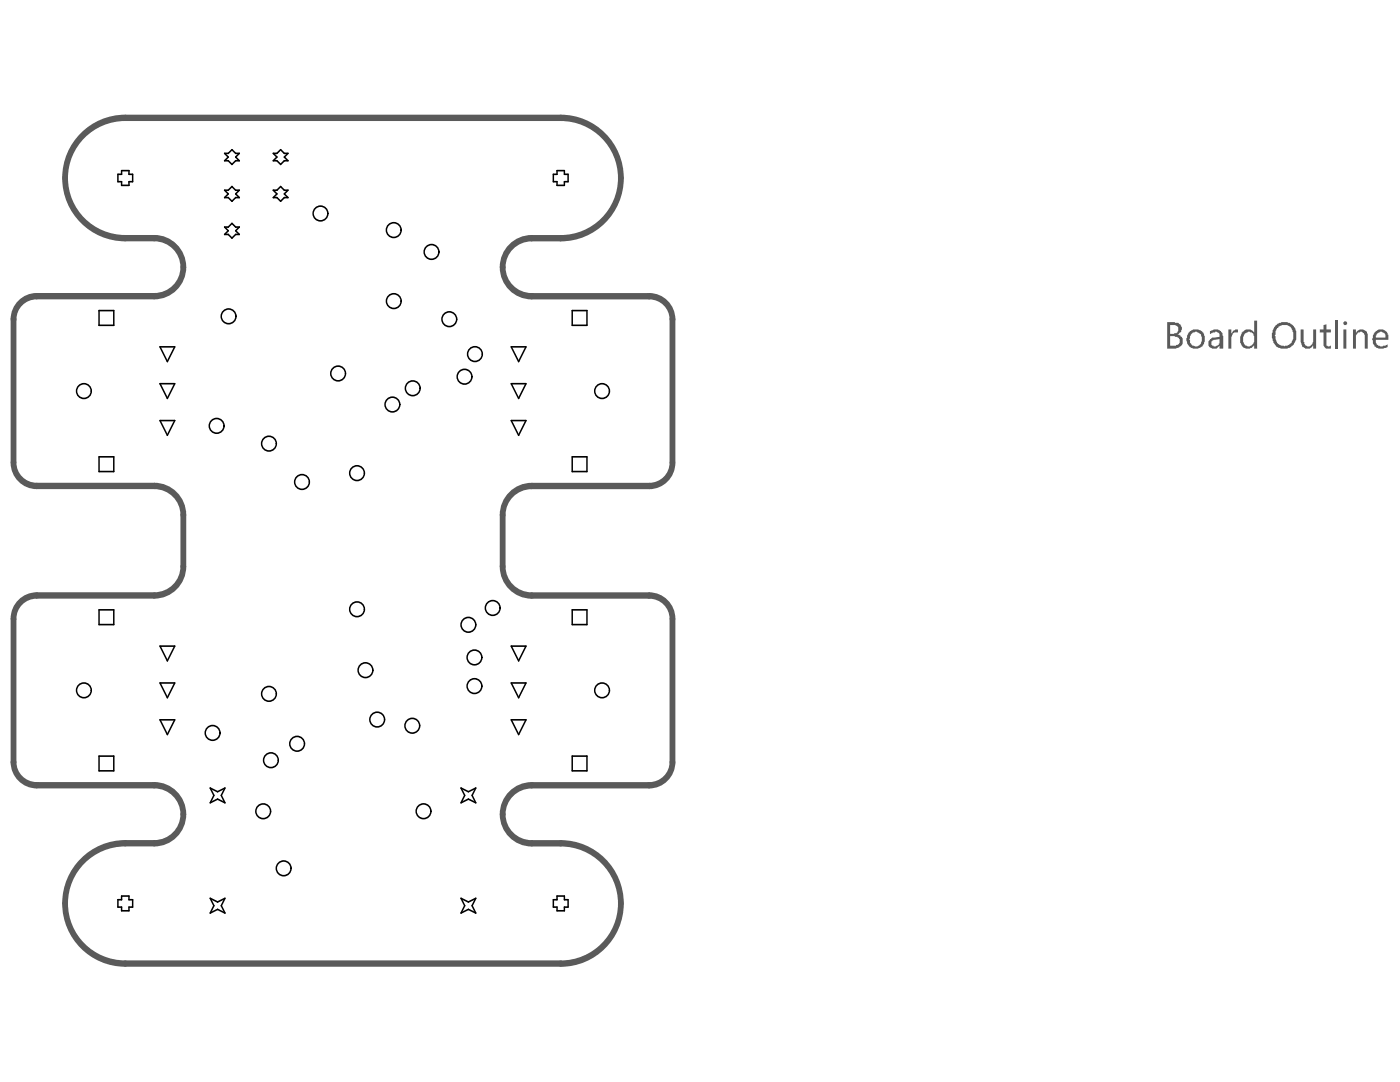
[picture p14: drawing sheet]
<svg xmlns="http://www.w3.org/2000/svg" width="279mm" height="216mm" viewBox="0 0 279 216" stroke-linecap="round" stroke-linejoin="round" font-family="sans-serif">
<g fill="none" stroke="#5a5a5a" stroke-width="1.2">
<path d="M25 23.5h86.9M7.3 59.1h23.5M25 47.5h5.8M106.1 47.5h5.8M106.1 59.1h23.5M2.7 63.6v28.6M134.2 63.6v28.6M7.3 97h23.5M106.1 97h23.5M7.3 118.8h23.5M36.6 102.8v10.2M100.3 102.8v10.2"/>
<path d="M106.1 118.8h23.5M2.7 123.5v28.6M134.2 123.6v28.6M7.3 156.7h23.5M106.1 156.7h23.5M25 168.3h5.8M106.1 168.3h5.8M25 192.3h86.9"/>
</g>
<g fill="#5a5a5a">
<path d="M245.1 65.7h.6v.9l.5-.7 .9-.2v.8v-.2h-.6a.77 .77 0 0 0-.6 .8l-.2 .1v2.4h-.6z"/>
<path d="M259.6 65.7h.6v2.5h.1a.77 .77 0 0 0 .5 .9 .77 .77 0 0 0 1-.4h.1l.2-.5v-2.5h.6v3.9h-.6v-.6h-.2l-.1 .3a1.52 1.52 0 0 1-1.3 .3v-.2h-.2a1.69 1.69 0 0 1-.7-1.3z"/>
<path d="M264.1 64.9l.6-.2v1h.9v.6h-.9v2.7l.3 .1 .6-.1v.6h-.3a.66 .66 0 0 1-.9-.3h-.1l-.2-.3v-2.7h-.7v-.6h.7z"/>
<path d="M266.3 64h.6v5.6h-.6z"/>
<path d="M270 65.7h.6v.8a1.2 1.2 0 0 1 2.1-.3h.1l.2 .4v3h-.6v-2.8h-.2v-.2a.62 .62 0 0 0-1-.3h-.2l-.4 .6v2.7h-.6z"/>
<path d="M233.5 64.9v1.7h.8l.3-.1a.56 .56 0 0 0 .5-.8 .77 .77 0 0 0-.8-.8zM233.5 67.1v1.9h1.2v-.2a.64 .64 0 0 0 .6-.2 .64 .64 0 0 0 .1-.6 .75 .75 0 0 0-.8-.8l-.2-.1zM232.9 64.3h1.5l.2 .1a1.04 1.04 0 0 1 1.1 .8l.2 .1-.2 .9-.7 .6a1.32 1.32 0 0 1 .7 2.2l-.3 .1v.2l-.7 .3h-1.8z"/>
<path d="M237.6 66.8v.1a1.61 1.61 0 0 0 .5 2.1 1.26 1.26 0 0 0 1.8-1v-.8l-.2-.4-.3-.2v-.1l-.9-.3-.4 .1zM237.2 66.3h.2a1.68 1.68 0 0 1 2.3-.3h.2v.2a1.75 1.75 0 0 1 .4 2.2v.3h-.2l-.1 .3a1.61 1.61 0 0 1-2.1 .4 1.29 1.29 0 0 1-1-1.2l-.1-.7z"/>
<path d="M241.8 68.1a.66 .66 0 0 0 .3 .9 .74 .74 0 0 0 1-.2h.1v-.3h.2v-.8l-1.2 .1zM241.5 66h.1a1.52 1.52 0 0 1 2.4 .6l.1 .5v2.5h-.7v-.6a1.27 1.27 0 0 1-1.9 .3h-.2a1.2 1.2 0 0 1-.1-1.3 1.2 1.2 0 0 1 1.2-.6l1-.2v-.1a.77 .77 0 0 0-.9-.9v.1h-.4l-.6 .3z"/>
<path d="M247.8 66.3h.1a1.47 1.47 0 0 1 2.4 0v-2.3h.6v5.6h-.6v-.8a1.51 1.51 0 0 1-1.8 .7 1.51 1.51 0 0 1-1-1.7v-.6zM248.2 66.8l-.1 1.3a1.07 1.07 0 0 0 .7 .9 1.07 1.07 0 0 0 1.2-.3 2.14 2.14 0 0 0 0-2.2h-.1a.71 .71 0 0 0-1.2 0z"/>
<path d="M254.9 65.5l-.3 .5v.8l-.2 .1v.2h.2a1.69 1.69 0 0 0 2.2 1.9h.1a1.99 1.99 0 0 0 1.2-2.2v-.5l-.1-.1a1.55 1.55 0 0 0-2.4-1.2l-.4 .2v.1zM254.6 64.9h.1a2.45 2.45 0 0 1 2.9-.3 2.45 2.45 0 0 1 1.1 2.8 2.43 2.43 0 0 1-3.7 1.9h-.1a3.3 3.3 0 0 1-.8-3.7z"/>
<path d="M268.1 64.3h.2v-.2h.4v.2h.1v.4h-.1v.2h-.4v-.2h-.2zM268.1 65.7h.6v3.9h-.6z"/>
<path d="M274.7 66.6l-.1 .8h1.9a.99 .99 0 0 0-.9-1.2zM274.3 66.3h.1a1.52 1.52 0 0 1 2.5 .2v.3h.2v1h-2.5a1.02 1.02 0 0 0 .3 1.1 1.02 1.02 0 0 0 1.2 .1h.4l.4-.3v.6l-.8 .3a1.68 1.68 0 0 1-2.1-1.2l-.2-.9h.2v-.6z"/>
</g>
<g fill="none" stroke="#5a5a5a" stroke-width="1.2">
<path d="M25 23.5a12 12 0 0 0-12 12 12 12 0 0 0 12 12M111.9 23.5a12 12 0 0 1 12 12 12 12 0 0 1-12 12M7.3 59.1a4.6 4.6 0 0 0-4.6 4.6M30.8 47.5a5.8 5.8 0 0 1 5.8 5.8 5.8 5.8 0 0 1-5.8 5.8M106.1 47.5a5.8 5.8 0 0 0-5.8 5.8 5.8 5.8 0 0 0 5.8 5.8M129.6 59.1a4.6 4.6 0 0 1 4.6 4.6M2.7 92.3a4.6 4.6 0 0 0 4.6 4.7M30.8 97a5.8 5.8 0 0 1 5.8 5.8M106.1 97a5.8 5.8 0 0 0-5.8 5.8M134.2 92.3a4.6 4.6 0 0 1-4.6 4.7M7.3 118.8a4.6 4.6 0 0 0-4.6 4.7M36.6 113a5.8 5.8 0 0 1-5.8 5.8"/>
<path d="M100.3 113a5.8 5.8 0 0 0 5.8 5.8M129.6 118.8a4.6 4.6 0 0 1 4.6 4.7M2.7 152.1a4.6 4.6 0 0 0 4.6 4.6M30.8 156.7a5.8 5.8 0 0 1 5.8 5.8 5.8 5.8 0 0 1-5.8 5.8M106.1 156.7a5.8 5.8 0 0 0-5.8 5.8 5.8 5.8 0 0 0 5.8 5.8M134.2 152.1a4.6 4.6 0 0 1-4.6 4.6M25 168.3a12 12 0 0 0-12 12 12 12 0 0 0 12 12M111.9 168.3a12 12 0 0 1 12 12 12 12 0 0 1-12 12"/>
</g>
<path d="M7.3 59.1a4.6 4.6 0 0 0-4.6 4.6M25 47.5a12 12 0 0 1-12-12 12 12 0 0 1 12-12h86.9a12 12 0 0 1 12 12 12 12 0 0 1-12 12h-5.8a5.8 5.8 0 0 0-5.8 5.8 5.8 5.8 0 0 0 5.8 5.8h23.5a4.6 4.6 0 0 1 4.6 4.6M25 47.5h5.8a5.8 5.8 0 0 1 5.8 5.8 5.8 5.8 0 0 1-5.8 5.8h-23.5M2.7 63.6v28.6M134.2 63.6v28.6M2.7 92.3a4.6 4.6 0 0 0 4.6 4.7h23.5a5.8 5.8 0 0 1 5.8 5.8v10.2a5.8 5.8 0 0 1-5.8 5.8h-23.5a4.6 4.6 0 0 0-4.6 4.7M134.2 92.3a4.6 4.6 0 0 1-4.6 4.7h-23.5a5.8 5.8 0 0 0-5.8 5.8v10.2a5.8 5.8 0 0 0 5.8 5.8h23.5a4.6 4.6 0 0 1 4.6 4.7M2.7 123.5v28.6M134.2 123.6v28.6M2.7 152.1a4.6 4.6 0 0 0 4.6 4.6h23.5a5.8 5.8 0 0 1 5.8 5.8 5.8 5.8 0 0 1-5.8 5.8h-5.8a12 12 0 0 0-12 12 12 12 0 0 0 12 12h86.9a12 12 0 0 0 12-12 12 12 0 0 0-12-12h-5.8a5.8 5.8 0 0 1-5.8-5.8 5.8 5.8 0 0 1 5.8-5.8h23.5a4.6 4.6 0 0 0 4.6-4.6" fill="none" stroke="#5a5a5a" stroke-width=".61"/>
<g fill="none" stroke="#000" stroke-width=".31">
<path d="M23.5 34.8h.8v-.8h1.4v.8h.8v1.5h-.8v.7h-1.4v-.7h-.8zM44.8 38h.8l.7-.8 .7 .8h.8l-.8 .7 .8 .7h-.8l-.7 .8-.7-.8h-.8l.8-.7zM44.8 30.6h.8l.7-.7 .7 .7h.8l-.8 .7 .8 .8h-.8l-.7 .7-.7-.7h-.8l.8-.8zM54.5 38h.8l.7-.8 .7 .8h.8l-.8 .7 .8 .7h-.8l-.7 .8-.7-.8h-.8l.8-.7zM54.5 30.6h.8l.7-.7 .7 .7h.8l-.8 .7 .8 .8h-.8l-.7 .7-.7-.7h-.8l.8-.8zM110.4 34.8h.8v-.8h1.4v.8h.8v1.5h-.8v.7h-1.4v-.7h-.8zM44.8 45.3h.8l.7-.7 .7 .7h.8l-.8 .7 .8 .8h-.8l-.7 .7-.7-.7h-.8l.8-.8zM19.8 62h2.9v2.9h-2.9zM31.9 76.6h3l-1.5 2.9zM31.9 69.2h3l-1.5 3zM102 76.6h3l-1.5 2.9zM102 69.2h3l-1.5 3z"/>
<path d="M114.2 62h2.9v2.9h-2.9zM19.8 91.2h2.9v2.9h-2.9zM31.9 83.9h3l-1.5 3zM102 83.9h3l-1.5 3zM114.2 91.2h2.9v2.9h-2.9zM19.8 121.7h2.9v2.9h-2.9zM31.9 136.3h3l-1.5 2.9zM31.9 128.9h3l-1.5 3zM102 136.3h3l-1.5 2.9zM102 128.9h3l-1.5 3zM114.2 121.7h2.9v2.9h-2.9zM19.8 150.9h2.9v2.9h-2.9z"/>
<path d="M31.9 143.6h3l-1.5 3zM42 157.2l1.4 .8 1.5-.8-.7 1.5 .7 1.5-1.5-.7-1.4 .7 .7-1.5zM92 157.2l1.5 .8 1.5-.8-.8 1.5 .8 1.5-1.5-.7-1.5 .7 .7-1.5zM102 143.6h3l-1.5 3zM114.2 150.9h2.9v2.9h-2.9zM23.5 179.5h.8v-.7h1.4v.7h.8v1.5h-.8v.7h-1.4v-.7h-.8zM42 179.2l1.4 .8 1.5-.8-.7 1.5 .7 1.5-1.5-.7-1.4 .7 .7-1.5zM92 179.2l1.5 .8 1.5-.8-.8 1.5 .8 1.5-1.5-.7-1.5 .7 .7-1.5zM110.4 179.5h.8v-.7h1.4v.7h.8v1.5h-.8v.7h-1.4v-.7h-.8z"/>
<circle cx="64" cy="42.6" r="1.47"/>
<circle cx="78.6" cy="45.9" r="1.47"/>
<circle cx="86.1" cy="50.3" r="1.47"/>
<circle cx="16.7" cy="78" r="1.47"/>
<circle cx="45.6" cy="63.1" r="1.47"/>
<circle cx="67.5" cy="74.5" r="1.47"/>
<circle cx="78.6" cy="60.1" r="1.47"/>
<circle cx="82.4" cy="77.5" r="1.47"/>
<circle cx="89.7" cy="63.7" r="1.47"/>
<circle cx="92.7" cy="75.2" r="1.47"/>
<circle cx="94.8" cy="70.7" r="1.47"/>
<circle cx="120.2" cy="78" r="1.47"/>
<circle cx="43.2" cy="85" r="1.47"/>
<circle cx="53.7" cy="88.5" r="1.47"/>
<circle cx="60.3" cy="96.2" r="1.47"/>
<circle cx="71.3" cy="94.4" r="1.47"/>
<circle cx="78.3" cy="80.7" r="1.47"/>
<circle cx="16.7" cy="137.8" r="1.47"/>
<circle cx="53.7" cy="138.5" r="1.47"/>
<circle cx="71.3" cy="121.6" r="1.47"/>
<circle cx="72.9" cy="133.7" r="1.47"/>
<circle cx="93.5" cy="124.7" r="1.47"/>
<circle cx="94.7" cy="136.9" r="1.47"/>
<circle cx="94.7" cy="131.2" r="1.47"/>
<circle cx="98.3" cy="121.3" r="1.47"/>
<circle cx="120.2" cy="137.8" r="1.47"/>
<circle cx="42.4" cy="146.2" r="1.47"/>
<circle cx="54.1" cy="151.7" r="1.47"/>
<circle cx="59.3" cy="148.4" r="1.47"/>
<circle cx="75.3" cy="143.6" r="1.47"/>
<circle cx="82.3" cy="144.8" r="1.47"/>
<circle cx="52.5" cy="161.9" r="1.47"/>
<circle cx="56.6" cy="173.3" r="1.47"/>
<circle cx="84.5" cy="161.9" r="1.47"/>
</g>
</svg>
